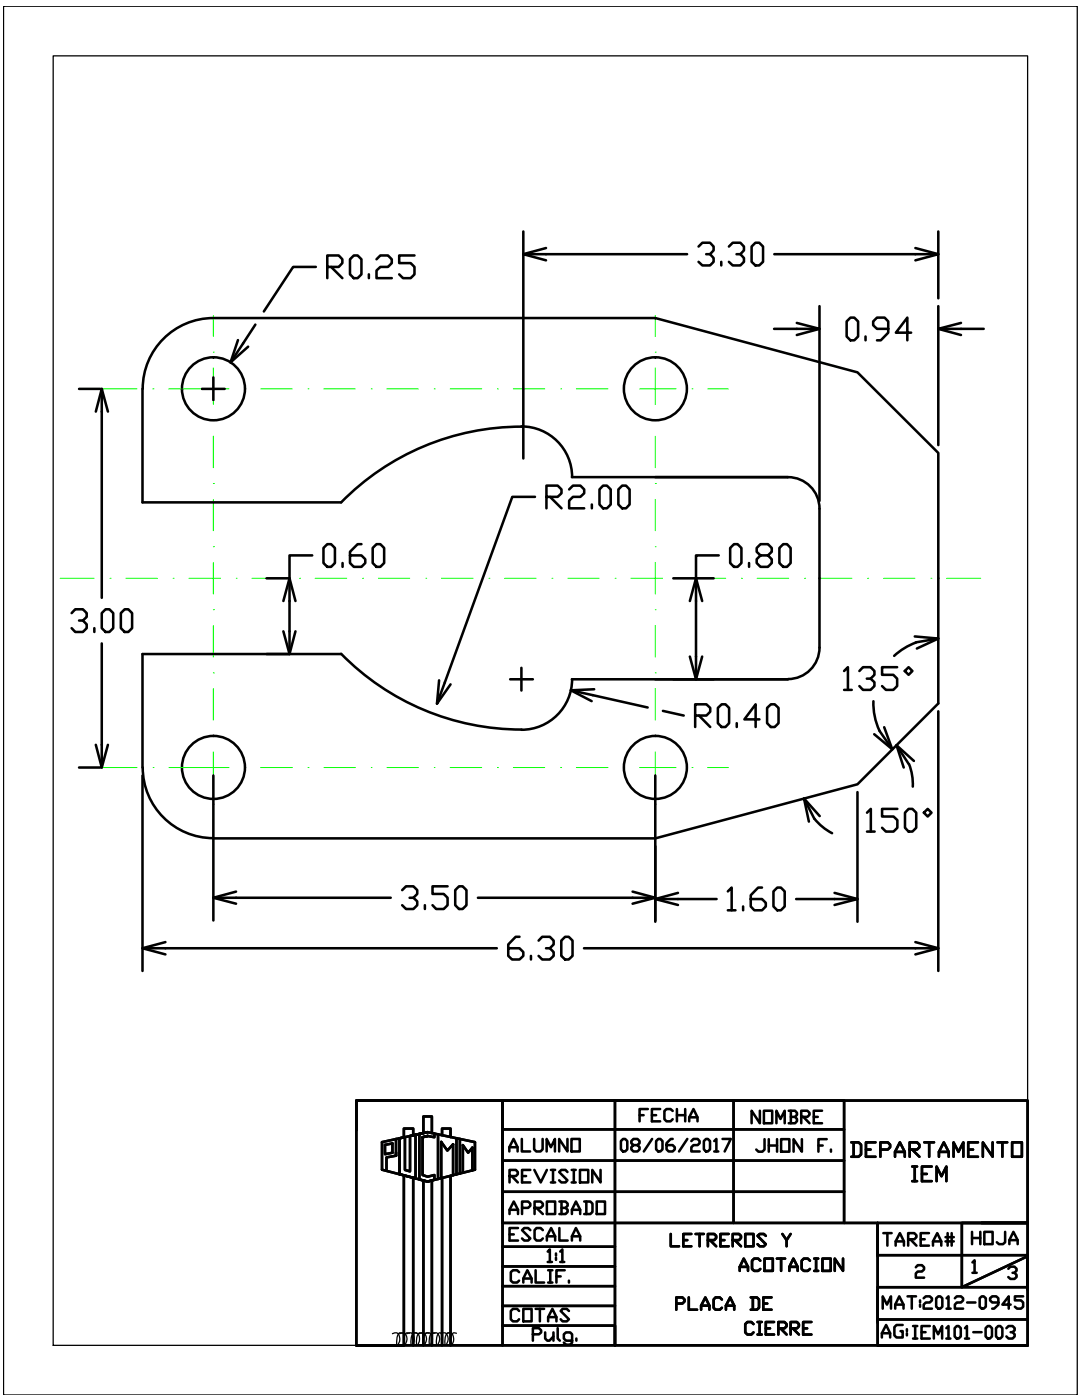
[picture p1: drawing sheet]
<svg xmlns="http://www.w3.org/2000/svg" width="216mm" height="279mm" viewBox="0 0 216 279" stroke-linecap="round" stroke-linejoin="round" font-family="sans-serif">
<!-- layer: Eje -->
<g fill="none" stroke="#0f0" stroke-width=".2">
<path d="M18.4 77.6h8.9M30.5 77.6h.1M33.6 77.6h12.1M42.6 70.3h.1M42.6 63v4.2M42.6 73.4v7.3M48.9 77.6h.1M52 77.6h6.3M61.5 77.6h.1M64.6 77.6h6.3M74.1 77.6h.1M77.2 77.6h6.3"/>
<path d="M86.6 77.6h.1M89.8 77.6h6.3M99.3 77.6h.1M102.4 77.6h6.3M111.9 77.6h.1M115 77.6h6.3M124.4 77.6h.1M127.6 77.6h3.2v3.1M130.8 70.3h.1M130.8 63v4.2M130.8 73.4v4.2h4.1M138.1 77.6h.1"/>
<path d="M141.2 77.6h4.2M42.6 96.5h.1M42.6 83.9h.1M42.6 87.1v6.3M42.6 99.7v6.2M130.8 83.9h.1M130.8 96.5h.1M130.8 87.1v6.3M130.8 99.7v6.2M12 115.4h6.8M22 115.4h.1M25.1 115.4h6.3"/>
<path d="M34.5 115.4h.1M37.7 115.4h6.3M42.6 109.1h.1M42.6 112.2v6.3M47.1 115.4h.1M50.3 115.4h6.3M59.8 115.4h.1M62.9 115.4h6.3M72.3 115.4h.1M75.5 115.4h6.3M84.9 115.4h.1M88.1 115.4h6.3"/>
<path d="M97.6 115.4h.1M100.7 115.4h6.3M110.1 115.4h.1M113.3 115.4h6.3M122.8 115.4h.1M125.9 115.4h6.3M130.8 109.1h.1M130.8 112.2v6.3M135.3 115.4h.1M138.5 115.4h6.3M147.9 115.4h.1M151.1 115.4h6.3"/>
<path d="M160.6 115.4h.1M163.7 115.4h6.3M173.1 115.4h.1M176.3 115.4h6.3M185.7 115.4h.1M188.9 115.4h6.8M42.6 121.7h.1M42.6 134.3h.1M42.6 124.9v6.3M42.6 137.4v6.3M130.8 134.3h.1M130.8 121.7h.1"/>
<path d="M130.8 124.9v6.3M130.8 137.4v6.3M18.5 153.2h8.9M30.6 153.2h.1M33.7 153.2h12M42.6 146.9h.1M42.6 150v7.4M48.9 153.2h.1M52 153.2h6.3M61.5 153.2h.1M64.6 153.2h6.3M74.1 153.2h.1"/>
<path d="M77.2 153.2h6.3M86.6 153.2h.1M89.8 153.2h6.3M99.3 153.2h.1M102.4 153.2h6.3M111.9 153.2h.1M115 153.2h6.3M124.4 153.2h.1M130.8 150v3.2h-3.2M130.8 146.9h.1M134.9 153.2h-4.1v4.2M138.1 153.2h.1"/>
<path d="M141.2 153.2h4.2M42.6 160.5h.1M42.6 163.7v4.1M130.8 160.5h.1M130.8 163.7v4.1"/>
</g>
<!-- layer: Perfil visible -->
<g fill="none" stroke="#000" stroke-width=".51">
<path d="M63 53.3h-4.5l-5.9 8.9M65.3 53.3h2.3l.7-.8v-.8l-.7-.7h-2.3v4.5M66.1 53.3l2.2 2.2M70.6 51h.8l.7 .7v3.1l-.7 .7h-.8l-.8-.7v-3.1zM73.6 54.8v.7M75.1 51.7l.8-.7h1.5l.8 .7v.8l-.8 .8h-1.5l-.8 .7v1.5h3.1M82.7 51h-3v1.5h2.2l.8 .8v1.5l-.8 .7h-1.5l-.7-.7M104.4 46.2v45.3M109 50.7h28.1M139.4 49.2l.8-.8h1.5l.7 .8v.8l-.7 .7h-.8M141.7 50.7l.7 .8v.8l-.7 .7h-1.5l-.8-.7M143.9 52.3v.7"/>
<path d="M145.4 49.2l.8-.8h1.5l.7 .8v.8l-.7 .7h-.7M147.7 50.7l.7 .8v.8l-.7 .7h-1.5l-.8-.7M150 49.2l.7-.8h.8l.8 .8v3.1l-.8 .7h-.8l-.7-.7zM154.5 50.7h28.2M187.2 46.2v13.3M15.8 77.6h4.2M28.4 77.6v22.7h39.7M40.3 77.6h4.5M42.6 63.5h88.2l40.3 10.8 16.1 16.1v50l-16.1 16.1-40.3 10.8h-88.2M42.6 75.3v4.6M42.6 63.5a14.1 14.1 0 0 0-14.1 14.1M51 64.8l-2.5 3.8"/>
<path d="M154.5 65.6h4.5M163.5 61.1v38.9M168.9 64.1l.8-.7h.8l.7 .7v3.1l-.7 .7h-.8l-.8-.7zM172.7 67.2v.7M177.2 65.6h-2.2l-.8-.7v-.8l.8-.7h1.5l.7 .7v2.3l-1.4 1.5h-.8M181.8 66.4h-3l2.2-3v4.5M187.2 61.1v27.7M191.8 65.6h4.5M20.3 82.1v37.2M104.1 85.1a10.1 10.1 0 0 1 10.1 10.1M104.1 85.1a50.4 50.4 0 0 0-36 15.2M106.8 99.2h-4.6l-13.4 37"/>
<path d="M109 99.2h2.3l.7-.8v-.7l-.7-.8h-2.3v4.5M109.8 99.2l2.2 2.2M113.6 97.7l.7-.8h1.5l.8 .8v.7l-.8 .8h-1.5l-.7 .7v1.5h3M114.1 95.2h43.1a6.3 6.3 0 0 1 6.3 6.3v27.8a6.3 6.3 0 0 1-6.3 6.2M120.3 96.9h.8l.8 .8v3l-.8 .7h-.8l-.7-.7v-3zM123.4 97.7l.7-.8h.8l.7 .8v3l-.7 .7h-.8l-.7-.7zM53.2 115.4h4.5M57.8 119.9v6.1M62.3 110.8h-4.5v4.6M64.5 109.4l.8-.8h.8l.7 .8v3l-.7 .7h-.8l-.8-.7zM68.4 112.4v.7M72.1 108.6h-.7l-1.6 1.5v2.3l.8 .7h1.5l.8-.7v-.8l-.8-.8h-2.3"/>
<path d="M75.1 108.6h.8l.8 .8v3l-.8 .7h-.8l-.7-.7v-3zM118.1 100.7v.7M134.4 115.4h8M138.9 119.9v11.1M143.4 110.8h-4.5v4.6M145.7 109.4l.8-.8h.7l.7 .8v3l-.7 .7h-.7l-.8-.7zM149.5 112.4v.7M151.8 110.8l-.8-.7v-.7l.8-.8h1.4l.8 .8v.7l-.8 .7h-1.4l-.8 .8v.8l.8 .7h1.4l.8-.7v-.8l-.8-.8M155.5 109.4l.8-.8h.7l.8 .8v3l-.8 .7h-.7l-.8-.7zM14.3 122.4l.7-.8h1.5l.8 .8v.7l-.8 .7h-.7M16.5 123.8l.8 .8v.8l-.8 .7h-1.5l-.7-.7M18.8 125.4v.7"/>
<path d="M20.3 122.4l.8-.8h.7l.8 .8v3l-.8 .7h-.7l-.8-.7zM20.3 128.4v20.2M24.1 122.4l.8-.8h.7l.8 .8v3l-.8 .7h-.7l-.8-.7zM53.2 130.5h4.5M68.1 130.5h-39.7v22.7M68.1 130.5a50.4 50.4 0 0 0 36 15.1M101.8 135.6h4.5M104 133.3v4.5M114.1 135.6h43.1M114.2 135.5a10.1 10.1 0 0 1-10.1 10.1M118.3 138.7l10.9 2.5M168.4 133.9l.8-.7v4.5"/>
<path d="M168.4 137.7h1.6M171.5 133.9l.7-.7h1.5l.8 .7v.8l-.8 .7h-.7M173.7 135.4l.8 .8v.7l-.8 .8h-1.5l-.7-.8M174.3 140a12.9 12.9 0 0 0 1.2 5.8M179 133.2h-3v1.5h2.3l.7 .7v1.5l-.7 .8h-1.5l-.8-.8M180.5 133.9l.8-.7 .8 .7-.8 .8zM182.8 128.2l-2 1-2.4 1.7M15.8 153.2h4.2M28.4 154.8v39M28.5 153.2a14.1 14.1 0 0 0 14.1 14.1M42.6 154.8v28.9M130.8 154.8v29.2"/>
<path d="M132.3 141.9l4.1 .9M138.7 142.8h2.3l.7-.8v-.7l-.7-.7h-2.3v4.5M139.5 142.8l2.2 2.3M143.2 141.3l.8-.7h.8l.7 .7v3l-.7 .8h-.8l-.8-.8zM147 144.3v.8M151.5 143.6h-3l2.3-3v4.5M153.1 141.3l.7-.7h.8l.7 .7v3l-.7 .8h-.8l-.7-.8zM171.1 158.1v25.9M181.4 152.5l.6 2.5 .1 2M187.2 142v51.8M47.1 179.2h30.9M80.2 177.6l.8-.7h1.5l.8 .7v.8l-.8 .8h-.8"/>
<path d="M82.5 179.2l.8 .7v.8l-.8 .7h-1.5l-.8-.7M89.3 176.9h-3v1.5h2.2l.8 .8v1.5l-.8 .7h-1.5l-.7-.7M90.8 177.6l.8-.7h.7l.8 .7v3.1l-.8 .7h-.7l-.8-.7zM95.4 179.2h30.8M135.3 179.4h7.7M145.2 177.9l.8-.8v4.6M152 177.1h-.7l-1.5 1.6v2.2l.7 .8h1.5l.8-.8v-.7l-.8-.8h-2.2M154.3 177.9l.8-.8h.7l.8 .8v3l-.8 .8h-.7l-.8-.8zM158.9 179.4h7.6M162.5 163.4l1.4 1.4 2.1 1.5M173 162.2l.8-.8v4.6M173 166h1.5"/>
<path d="M179.1 161.4h-3.1v1.6h2.3l.8 .7v1.5l-.8 .8h-1.5l-.8-.8M181.3 161.4h.8l.7 .8v3l-.7 .8h-.8l-.7-.8v-3zM184.3 162.2l.8-.8 .8 .8-.8 .8zM33 189.2h66.1M84.8 180.7v.7M103.7 187h-.8l-1.5 1.5v2.3l.8 .7h1.5l.7-.7v-.8l-.7-.8h-2.3M105.9 190.8v.7M107.5 187.7l.7-.7h1.5l.8 .7v.8l-.8 .7h-.7M109.7 189.2l.8 .8v.8l-.8 .7h-1.5l-.7-.7M112.8 187h.7l.7 .7v3.1l-.7 .7h-.7l-.8-.7v-3.1zM116.5 189.2h66.2M145.2 181.7h1.6"/>
<path d="M148.3 180.9v.8"/>
<circle cx="42.6" cy="77.6" r="6.3"/>
<circle cx="130.8" cy="77.6" r="6.3"/>
<circle cx="42.6" cy="153.2" r="6.3"/>
<circle cx="130.8" cy="153.2" r="6.3"/>
</g>
<!-- layer: continua -->
<g fill="none" stroke="#000" stroke-width=".51">
<path d="M71.1 219.6h133.9v48.9h-133.9zM100.3 219.6h22.4v48.9v-3.9h-22.4M100.3 219.6v24.5h104.7M100.3 219.6v13.8M122.7 219.6h23.7v24.5M146.4 219.6h22v24.5M71.1 225.6v-6h29.2v48.9M76.2 227.9l9.1-2 9.5 2v5.5l-9.5 2.4-9.1-2.4zM76.8 228.5l1.5-.3v1.9l-1.5 .2zM79 227.3v3.3l-1.9 .4v2.7M79.8 227.3l-.1-.1v7.2M80.6 234.6v33.9h-9.5h9.5"/>
<path d="M82.5 226.6v-1.4h-1.9v1.8M82.5 235v33.5M84.1 226.2l-.4 .1v9.1l1.6 .4 1.4-.4v-.9l-1.4 .3-1-.3v-7.5l1-.3-1 .3M84.5 235.6v32.9M85.3 225.9l-2.4 .6v8.7l-3.2-.9v-7.1l1.1-.3v6.6l1 .3v-7.1l1.1-.2M86.2 226.1v-3.3h-1.7v3.4M86.2 235.6v32.9M86.7 226.2v.8l-1.4-.3M87.4 226.4v8.9M88.2 226.5v-1.3h1.7v1.7M88.2 235.1v33.4M89.9 234.7v33.8"/>
<path d="M90.4 234.5v-6.1l-1.1 1.2-1.3-1.7v7.2M91.1 227.2v7.2M91.8 227.3v6.9M94.3 233.6v-4.6l-.9 1.1-1-1.6v5.5M100.3 231.6h68.1M100.3 225.4h68.1M101.6 229.8v-.8l.9-1.7 .8 1.7v.8M101.6 229h1.7M101.7 234.7h1.2l.4-.4v-.4l-.4-.4h-1.2v2.5M102.1 234.7l1.2 1.3M104.1 227.3v2.5h1.7M104.2 234.7h.8"/>
<path d="M105.8 233.5h-1.6v2.5h1.6M106.6 227.3v2.1l.4 .4h.9l.4-.4v-2.1M106.6 233.5l1.3 2.5 1.2-2.5M109.1 229.8v-2.5l.8 1.7 .8-1.7v2.5M109.1 239.8h1.7v2.5h-1.7zM109.9 236h.9M109.9 233.5h.9M110.3 233.5v2.5M111.6 239.8h1.2l.5 .4v.4l-.5 .5M112 239.8v2.5M113.2 227.3v2.5l-1.6-2.5v2.5M113.2 233.9l-.4-.4h-.8l-.4 .4 1.6 1.7-.4 .4h-.8l-.4-.4"/>
<path d="M114 227.3h1.7v2.5h-1.7zM114.1 236h.8M114.1 233.5h.8M114.5 233.5v2.5M115.7 233.5h1.7v2.5h-1.7zM116.6 239.8h1.2l.4 .4v1.7l-.4 .4h-1.2M117 239.8v2.5M119.1 239.8h1.6v2.5h-1.6zM119.8 233.5v2.5l-1.6-2.5v2.5M123.9 227.7l.4-.4h.4l.5 .4v1.7l-.5 .4h-.4l-.4-.4zM126.4 228.5l-.4-.4v-.4l.4-.4h.8l.4 .4v.4l-.4 .4h-.8l-.4 .5v.4l.4 .4h.8l.4-.4v-.4l-.4-.5M127.6 222.6h.8"/>
<path d="M129.3 221.3h-1.7v2.5M130.1 222.6h.8M130.1 227.3l-1.6 2.5M130.9 227.7l.4-.4h.5l.4 .4v1.7l-.4 .4h-.5l-.4-.4zM131.7 221.3h-1.6v2.5h1.6M134.2 221.7l-.4-.4h-.8l-.4 .4v1.7l.4 .4h.8l.4-.4M134.2 227.3h-.4l-.8 .8v1.3l.4 .4h.8l.4-.4v-.4l-.4-.5h-1.2M135.1 222.6h1.6M135.1 221.3v2.5M136.7 221.3v2.5M137.1 227.3l-1.6 2.5M137.5 223.8v-.8l.9-1.7 .8 1.7v.8"/>
<path d="M137.5 223h1.7M138 227.7l.4-.4h.8l.4 .4v.4l-.4 .4h-.8l-.4 .5v.8h1.6M140.4 227.7l.5-.4h.4l.4 .4v1.7l-.4 .4h-.4l-.5-.4zM142.5 227.7l.4-.4v2.5M142.5 229.8h.8M144.2 227.3h1.6l-1.2 2.5M151.6 221.7v2.5l-1.6-2.5v2.5M152.4 221.7h1.7v2.5h-1.7zM152.6 227.3v2.1l-.5 .4h-.8l-.4-.4M153.4 227.3v2.5M153.4 228.6h1.7M154.9 224.2v-2.5l.8 1.6 .9-1.6v2.5"/>
<path d="M155.1 227.3v2.5M155.9 227.3h1.6v2.5h-1.6zM157.4 221.7h1.3l.3 .4v.4l-.3 .4M157.8 222.9h.9l.3 .4v.4l-.3 .5h-1.3M157.8 221.7v2.5M159.9 222.9h1.2l.4-.4v-.4l-.4-.4h-1.2v2.5M160 227.3v2.5l-1.6-2.5v2.5M160.3 222.9l1.2 1.3M162.4 222.9h.8M163.3 228.6h.9M164 221.7h-1.6v2.5h1.6M165 227.3h-1.7v2.5"/>
<path d="M165.8 229.4v.4M168.4 237.8h-68.1v6.3M169.9 228h1.4l.5 .4v2l-.5 .5h-1.4M170.3 228v2.9M172.8 229.4h.9M174.7 228h-1.9v2.9h1.9M175.7 229.4h1.5l.4-.4v-.6l-.4-.4h-1.5v2.9M178.6 230.9v-1l1-1.9 .9 1.9v1M178.6 229.9h1.9M181.5 229.4h1.5l.5-.4v-.6l-.5-.4h-1.5v2.9M182 229.4l1.5 1.5M182 232.8h1"/>
<path d="M182 235.7h1M182.5 232.8v2.9M184 234.3h.9M184.4 228h2M185.4 228v2.9M185.9 232.8h-1.9v2.9h1.9M186.9 235.7v-2.9l1 2 .9-2v2.9M187.4 230.9v-1l.9-1.9 1 1.9v1M187.4 229.9h1.9M190.3 230.9v-2.9l.9 1.9 1-1.9v2.9M193.2 229.4h1M195.1 228h-1.9v2.9h1.9"/>
<path d="M198.1 228v2.9l-2-2.9v2.9M199 228h2M200 228v2.9M202 228h1.9v2.9h-1.9zM100.3 256.7h22.4M100.3 252.7h22.4M100.3 248.8h22.4M101.7 242.3v-.9l.8-1.6 .9 1.6v.9M101.7 241.4h1.7M101.7 246.4h.8M103.4 245.1h-1.7v2.5h1.7M103.6 253.9l-.4-.4h-.9l-.4 .4v1.7l.4 .4h.9l.4-.4"/>
<path d="M104.2 241.1h1.2l.4-.5v-.4l-.4-.4h-1.2v2.5M104.4 256v-.8l.8-1.7 .9 1.7v.8M104.4 255.2h1.7M105.8 245.5l-.4-.4h-.8l-.4 .4 1.6 1.7-.4 .4h-.8l-.4-.4M106.7 241.1h1.2l.4-.5v-.4l-.4-.4h-1.2v2.5M106.9 253.5v2.5h1.7M107 241.1l1.3 1.2M108.3 245.5l-.4-.4h-.9l-.3 .4v1.7l.3 .4h.9l.4-.4M109.1 247.6v-.9l.9-1.6 .8 1.6v.9M109.1 246.7h1.7M109.3 249.8l.4-.4v2.5M109.3 251.9h.8"/>
<path d="M109.4 253.5h.8M109.4 256h.8M109.8 253.5v2.5M110.9 250.2v.4M110.9 251v.4M111 254.7h.9M111.6 245.1v2.5h1.7M111.8 249.8l.4-.4v2.5M111.8 251.9h.8M112 241.1h.8l.5 .3v.5l-.5 .4h-1.2M112.7 253.5h-1.7v2.5M113.5 255.6v.4"/>
<path d="M114.1 242.3v-.9l.8-1.6 .9 1.6v.9M114.1 247.6v-.9l.8-1.6 .9 1.6v.9M114.1 241.4h1.7M114.1 246.7h1.7M133.8 246.3v2.4h1.7M136.3 247.5h.8M137.4 258.9v2.5h1.7M138 246.3h-1.7v2.4h1.7M138.8 246.3h1.6M139.6 246.3v2.4M141.3 247.5h1.2l.4-.4v-.5l-.4-.3h-1.2v2.4M141.7 247.5l1.2 1.2"/>
<path d="M143.7 247.5h.9M144 259.3l-.4-.4h-.8l-.4 .4v1.7l.4 .4h.8l.4-.4M145.4 246.3h-1.7v2.4h1.7M146.2 247.5h1.3l.4-.4v-.5l-.4-.3h-1.3v2.4M146.6 247.5l1.3 1.2M147.6 253.6v-.8l.8-1.6 .9 1.6v.8M147.6 252.8h1.7M148.7 246.3h1.7v2.4h-1.7zM149.8 258.9h1.2l.5 .4v1.7l-.5 .4h-1.2M150.2 258.9v2.5M151.7 251.6l-.4-.4h-.8l-.4 .4v1.7l.4 .3h.8l.4-.3M152.6 251.2h1.6v2.4h-1.6z"/>
<path d="M152.8 246.6l-.4-.3h-.8l-.4 .3 1.6 1.7-.4 .4h-.8l-.4-.4M154 258.9h-1.7v2.5h1.7M155 251.2h1.7M155.9 251.2v2.4M156.1 246.3l.9 1.2v1.2M157.5 253.6v-.8l.8-1.6 .9 1.6v.8M157.5 252.8h1.7M157.8 246.3l-.8 1.2M161.6 251.6l-.4-.4h-.8l-.4 .4v1.7l.4 .3h.8l.4-.3M162.5 251.2h.8M162.5 253.6h.8M162.8 251.2v2.4"/>
<path d="M164.1 251.2h1.7v2.4h-1.7zM168.2 251.2v2.4l-1.6-2.4v2.4M175.1 250.7v-6.6v24.4h29.9h-29.9M175.1 257.3v6.7M175.2 250.5h29.8v6.4h-29.9M176.3 246.1h1.6M177.1 246.1v2.5M178.7 248.6v-.9l.9-1.6 .8 1.6v.9M178.7 247.7h1.7M181.1 258.7h1.7M181.2 247.3h1.2l.5-.4v-.4l-.5-.4h-1.2v2.5M181.6 247.3l1.3 1.3"/>
<path d="M181.9 258.7v2.5M182.7 252.9l.4-.4h.9l.4 .4v.4l-.4 .5h-.9l-.4 .3v.9h1.7M183.6 259.5v.4M183.7 247.3h.8M184.3 259.1l.4-.4h.8l.5 .4v.4l-.5 .4h-.8l-.4 .5v.8h1.7M185.4 246.1h-1.7v2.5h1.7M186.2 248.6v-.9l.8-1.6 .8 1.6v.9M186.2 247.7h1.6M186.8 259.1l.4-.4h.4l.4 .4v1.7l-.4 .4h-.4l-.4-.4zM188.7 247.7h1.6M188.7 246.9h1.6M188.9 259.1l.4-.4v2.5"/>
<path d="M189.1 246.1v2.5M189.9 246.1v2.5M190.5 259.1l.4-.4h.9l.4 .4v.4l-.4 .4h-.9l-.4 .5v.8h1.7M193 259.9h1.6M194 245.8v2.5M194 247.1h1.6M194 251.9l.5-.4v2.5M194 254h.9M195.5 259.1l.4-.4h.4l.4 .4v1.7l-.4 .4h-.4l-.4-.4zM195.6 245.8v2.5M195.8 244.1h9.2h-13.1v12.8l13.1-6.2v6.6M196.4 245.8h1.7v2.5h-1.7z"/>
<path d="M199.2 259.9h-1.2l-.4-.4v-.4l.4-.4h.8l.4 .4v1.3l-.8 .8h-.4M200.6 245.8v2.1l-.5 .4h-.8l-.4-.4M201.2 253.2l.4-.4h.8l.4 .4v.4l-.4 .4h-.4M201.4 248.3v-.8l.8-1.7 .9 1.7v.8M201.4 247.5h1.7M202.4 254l.4 .4v.5l-.4 .3h-.8l-.4-.3M204.2 258.7h-1.7v.8h1.2l.5 .4v.9l-.5 .4h-.8l-.4-.4M100.3 260.6h22.4M103.6 261.6l-.4-.4h-.9l-.4 .4v1.7l.4 .4h.9l.4-.4M104.4 261.2h1.7v2.5h-1.7zM106.3 266.3h1.3l.4-.4v-.4l-.4-.4h-1.3v2.5M106.9 261.2h1.7"/>
<path d="M107.7 261.2v2.5M108.8 265.9v1.2l.4 .5h.4l.8-.9M109.4 263.7v-.8l.8-1.7 .8 1.7v.8M109.4 262.9h1.6M110.4 265.9v1.7M111.3 265.1v2l.4 .5M113.5 261.6l-.4-.4h-.8l-.4 .4 1.6 1.7-.4 .4h-.8l-.4-.4M114.2 267.6h-1.3l-.4-.5v-.8l.4-.4h.9l.4 .4v1.6l-.4 .5h-.9l-.4-.5M115 267.1v.5M134.9 260.2h1.3l.4-.5v-.4l-.4-.4h-1.3v2.5M139.9 261.4v-.8l.8-1.7 .8 1.7v.8M139.9 260.6h1.6"/>
<path d="M144.9 261.4v-.8l.8-1.7 .8 1.7v.8M144.9 260.6h1.6M150.4 264.3l-.5-.5h-.8l-.4 .5v1.6l.4 .4h.8l.5-.4M151.2 263.8h.8M151.2 266.3h.8M151.6 263.8v2.5M152.3 260.2h.8M152.8 265.1h.9M154.5 263.8h-1.7v2.5h1.7M155.3 265.1h1.2l.5-.4v-.4l-.5-.5h-1.2v2.5M155.7 265.1l1.3 1.2M157.8 265.1h1.2l.4-.4v-.4l-.4-.5h-1.2v2.5"/>
<path d="M158.2 265.1l1.2 1.2M160.3 265.1h.8M161.9 263.8h-1.6v2.5h1.6M175.1 263.3h29.9M176 266.9v-.8l.8-1.7 .8 1.7v.8M176 266.1h1.6M176.1 261.2v-2.5l.9 1.7 .8-1.7v2.5M178.6 261.2v-.8l.8-1.7 .9 1.7v.8M178.6 260.4h1.7M180.1 264.4h-1.2l-.4 .5v1.6l.4 .4h1.2v-1.2h-.4M181 265.3v.4M181 266.1v.4"/>
<path d="M182.2 264.6h.8M182.2 267.1h.8M182.6 264.6v2.5M183.6 260.4v.4M183.9 265.9h.8M185.5 264.6h-1.6v2.5h1.6M186.3 267.1v-2.5l.9 1.7 .8-1.7v2.5M188.8 265.1l.5-.5v2.5M188.8 267.1h.8M188.9 261.2h.8M190.5 265.1l.4-.5h.4l.4 .5v1.6l-.4 .4h-.4l-.4-.4zM192.6 265.1l.3-.5v2.5"/>
<path d="M192.6 267.1h.8M194.2 265.9h1.7M196.7 265.1l.4-.5h.4l.4 .5v1.6l-.4 .4h-.4l-.4-.4zM198.7 265.1l.5-.5h.4l.4 .5v1.6l-.4 .4h-.4l-.5-.4zM200.8 265.1l.4-.5h.8l.5 .5v.4l-.5 .4h-.3M201.7 260.4h-1.7l1.3-1.7v2.5M202 265.9l.5 .4v.4l-.5 .4h-.8l-.4-.4"/>
</g>
<!-- layer: 0 -->
<g fill="none" stroke="#000" stroke-width=".25">
<path d="M.7 1.2h214.3v277.2h-214.3zM10.6 11.1h194.4v257.4h-194.4zM78.3 266.2l.5-.2a.95 .95 0 0 1 1 1.2l-.1 .5-.3 .8M79.7 266.2l.5-.2a.99 .99 0 0 1 1 1.2l-.4 1.3M80.3 266.1l-.4-.1a.78 .78 0 0 0-.7 .9l-.1 1.6M81.2 266.2l.4-.2a.99 .99 0 0 1 1.1 1.2l-.1 .5-.4 .8M81.7 266.1l-.4-.1a.78 .78 0 0 0-.7 .9v1.6M82.2 266.2l.5-.2a.95 .95 0 0 1 1 1.2l-.4 1.3M83.2 266.1l-.5-.1a.78 .78 0 0 0-.6 .9l-.1 1.6M83.6 266.2l.5-.2a.99 .99 0 0 1 1 1.2l-.4 1.3M84.3 266.1l-.5-.1a.78 .78 0 0 0-.6 .9l-.1 1.6M84.8 266.2l.5-.2a.99 .99 0 0 1 1 1.2l-.4 1.3"/>
<path d="M85.6 266.1l-.4-.1a.78 .78 0 0 0-.7 .9v1.6M86.3 266.2l.4-.2a.99 .99 0 0 1 1 1.2l-.4 1.3M86.8 266.1l-.4-.1a.78 .78 0 0 0-.7 .9v1.6M88 266.2l.4-.2a.99 .99 0 0 1 1 1.2l-.4 1.3M88.3 266.1l-.5-.1a.78 .78 0 0 0-.6 .9l-.1 1.6M89.1 266.2l.4-.2a.95 .95 0 0 1 1 1.2l-.3 1.3M89.9 266.1l-.4-.1a.78 .78 0 0 0-.7 .9v1.6M91.1 266.1l-.4-.1a.78 .78 0 0 0-.7 .9l-.1 1.6"/>
</g>
<g fill="none" stroke="#000" stroke-width=".51">
<path d="M104.4 50.7h4.6M109 49.5l-4.6 1.2 4.6 1.3M182.7 49.5l4.5 1.2-4.5 1.3M182.7 50.7h4.5M20.3 77.6v4.5M47.5 67.9l-1.5 4.4 3.5-3.1M48.5 68.6l-2.5 3.7M159 64.4l4.5 1.2-4.5 1.3M159 65.6h4.5M187.2 65.6h4.6M191.8 64.4l-4.6 1.2 4.6 1.3M19.1 82.1l1.2-4.5 1.2 4.5"/>
<path d="M56.5 119.9l1.3-4.5 1.2 4.5M57.8 115.4v4.5M137.7 119.9l1.2-4.5 1.2 4.5M138.9 115.4v4.5M56.5 126l1.3 4.5 1.2-4.5M57.8 126v4.5M87.6 135.8l-.4 4.6 2.7-3.8M88.8 136.2l-1.6 4.2M113.9 137.8l4.4 .9M118.6 137.6l-4.7 .2 4.2 2.1M137.7 131l1.2 4.6 1.2-4.6M138.9 131v4.6"/>
<path d="M182.5 127l4.7 .4-4.2 2M187.2 127.4l-4.5 .8M19.1 148.6l1.2 4.6 1.2-4.6M20.3 148.6v4.6M160.4 159.4l2.1 4M175.5 145.8l2.5 3.7M176.4 145.1l1.6 4.4-3.6-3M178.9 148.7l2.4 3.8M182.4 151.9l-3.5-3.2 1.4 4.5M42.6 179.2h4.5M47.1 177.9l-4.5 1.3 4.5 1.2M126.2 177.9l4.6 1.3-4.6 1.2"/>
<path d="M126.2 179.2h4.6M130.8 179.4h4.5M135.3 178.2l-4.5 1.2 4.5 1.2M163.6 162.9l-3.2-3.5 1 4.6M166.5 178.2l4.6 1.2-4.6 1.2M166.5 179.4h4.6M28.4 189.2h4.6M33 188l-4.6 1.2 4.6 1.3M182.7 188l4.5 1.2-4.5 1.3M182.7 189.2h4.5"/>
</g>
</svg>
